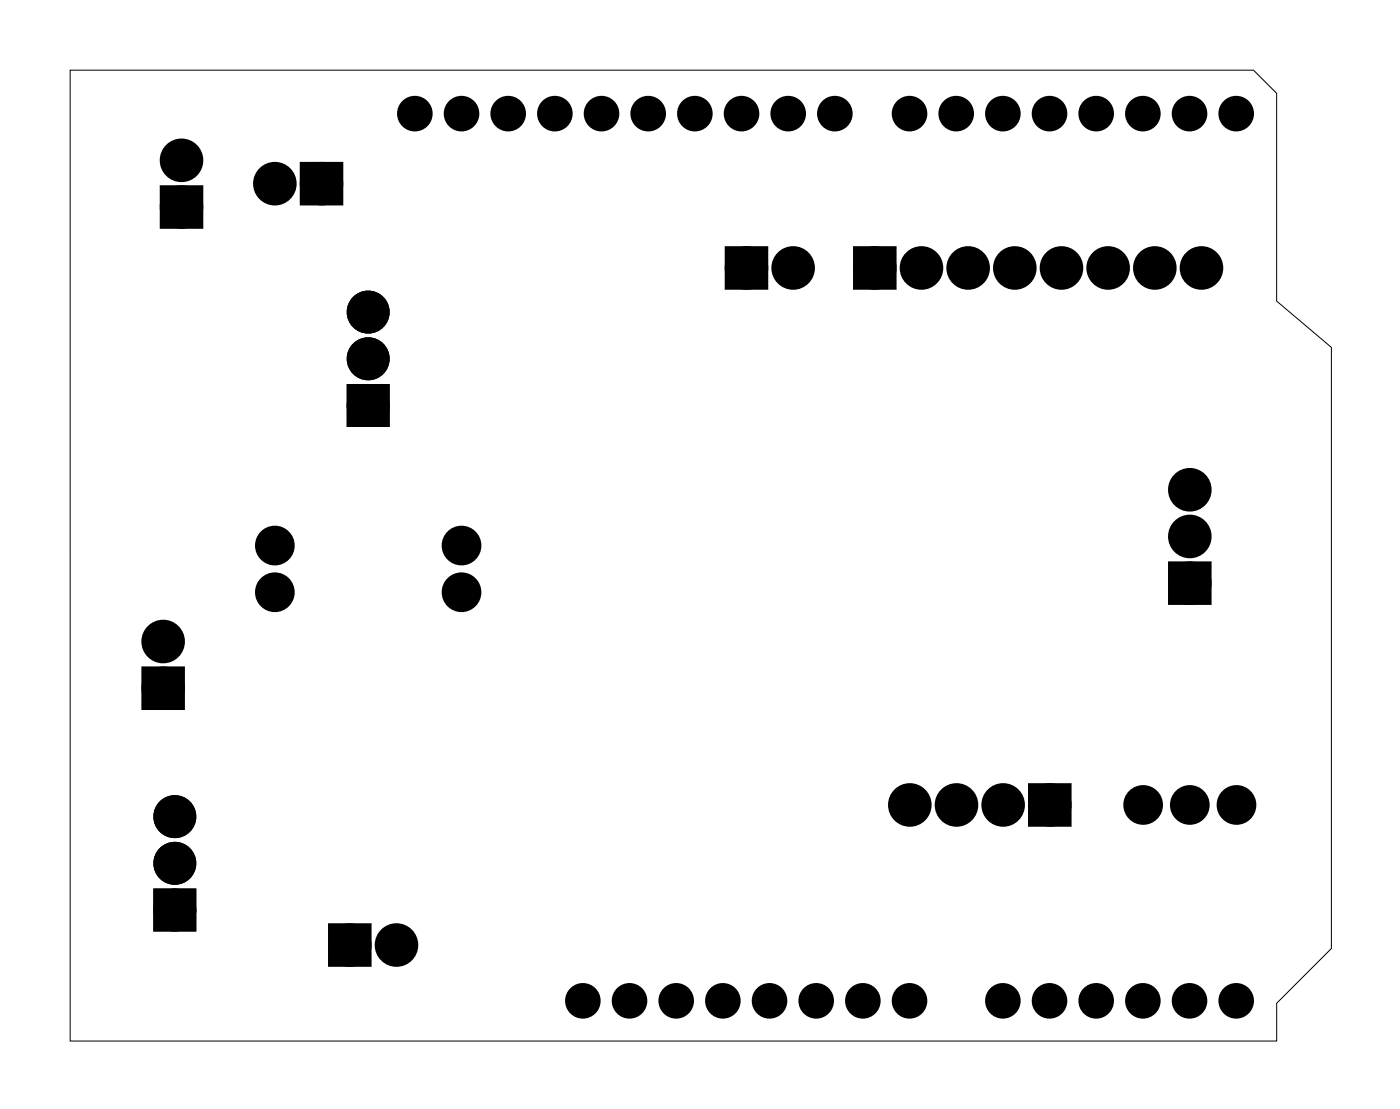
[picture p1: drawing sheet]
<svg xmlns="http://www.w3.org/2000/svg" width="76mm" height="60mm" viewBox="0 0 76 60" stroke-linecap="round" stroke-linejoin="round" font-family="sans-serif">
<path d="M3.8 3.8h64.4l1.3 1.3v11.3l3 2.5v32.7l-3 3v2h-65.7z" fill="none" stroke="#000" stroke-width=".05"/>
<g fill="#000">
<circle cx="9.9" cy="11.3" r=".8"/>
<circle cx="9.9" cy="8.7" r=".8"/>
<circle cx="15" cy="10" r=".8"/>
<circle cx="17.5" cy="10" r=".8"/>
<circle cx="20" cy="19.5" r=".79"/>
<circle cx="20" cy="17" r=".79"/>
<circle cx="22.6" cy="6.2" r=".66"/>
<circle cx="25.1" cy="6.2" r=".66"/>
<circle cx="27.7" cy="6.2" r=".66"/>
<circle cx="30.2" cy="6.2" r=".66"/>
<circle cx="32.7" cy="6.2" r=".66"/>
<circle cx="35.3" cy="6.2" r=".66"/>
<circle cx="37.8" cy="6.2" r=".66"/>
<circle cx="40.4" cy="6.2" r=".66"/>
<circle cx="40.6" cy="14.6" r=".8"/>
<circle cx="42.9" cy="6.2" r=".66"/>
<circle cx="43.2" cy="14.6" r=".8"/>
<circle cx="45.4" cy="6.2" r=".66"/>
<circle cx="47.6" cy="14.6" r=".8"/>
<circle cx="49.5" cy="6.2" r=".66"/>
<circle cx="50.2" cy="14.6" r=".8"/>
<circle cx="52" cy="6.2" r=".66"/>
<circle cx="52.7" cy="14.6" r=".8"/>
<circle cx="54.6" cy="6.2" r=".66"/>
<circle cx="55.2" cy="14.6" r=".8"/>
<circle cx="57.1" cy="6.2" r=".66"/>
<circle cx="57.8" cy="14.6" r=".8"/>
<circle cx="59.7" cy="6.2" r=".66"/>
<circle cx="60.3" cy="14.6" r=".8"/>
<circle cx="62.2" cy="6.2" r=".66"/>
<circle cx="62.9" cy="14.6" r=".8"/>
<circle cx="64.7" cy="6.2" r=".66"/>
<circle cx="65.4" cy="14.6" r=".8"/>
<circle cx="67.3" cy="6.2" r=".66"/>
<circle cx="8.9" cy="37.4" r=".8"/>
<circle cx="8.9" cy="34.9" r=".8"/>
<circle cx="15" cy="29.7" r=".7"/>
<circle cx="15" cy="32.2" r=".7"/>
<circle cx="20" cy="22.1" r=".79"/>
<circle cx="25.1" cy="32.2" r=".7"/>
<circle cx="25.1" cy="29.7" r=".7"/>
<circle cx="64.8" cy="26.6" r=".8"/>
<circle cx="64.8" cy="31.7" r=".8"/>
<circle cx="64.8" cy="29.2" r=".8"/>
<circle cx="9.5" cy="44.4" r=".79"/>
<circle cx="9.5" cy="47" r=".79"/>
<circle cx="9.5" cy="49.5" r=".79"/>
<circle cx="19" cy="51.4" r=".8"/>
<circle cx="21.6" cy="51.4" r=".8"/>
<circle cx="31.7" cy="54.4" r=".66"/>
<circle cx="34.3" cy="54.4" r=".66"/>
<circle cx="36.8" cy="54.4" r=".66"/>
<circle cx="39.3" cy="54.4" r=".66"/>
<circle cx="41.9" cy="54.4" r=".66"/>
<circle cx="44.4" cy="54.4" r=".66"/>
<circle cx="47" cy="54.4" r=".66"/>
<circle cx="49.5" cy="54.4" r=".66"/>
<circle cx="49.5" cy="43.8" r=".8"/>
<circle cx="52.1" cy="43.8" r=".8"/>
<circle cx="54.6" cy="54.4" r=".66"/>
<circle cx="54.6" cy="43.8" r=".8"/>
<circle cx="57.1" cy="54.4" r=".66"/>
<circle cx="57.1" cy="43.8" r=".8"/>
<circle cx="59.7" cy="54.4" r=".66"/>
<circle cx="62.2" cy="54.4" r=".66"/>
<circle cx="62.2" cy="43.8" r=".7"/>
<circle cx="64.7" cy="54.4" r=".66"/>
<circle cx="64.8" cy="43.8" r=".7"/>
<circle cx="67.3" cy="54.4" r=".66"/>
<circle cx="67.3" cy="43.8" r=".7"/>
</g>
<g fill="none" stroke="#000" stroke-width=".61" stroke-linecap="butt">
<circle cx="22.6" cy="6.2" r=".66"/>
<circle cx="25.1" cy="6.2" r=".66"/>
<circle cx="27.7" cy="6.2" r=".66"/>
<circle cx="30.2" cy="6.2" r=".66"/>
<circle cx="32.7" cy="6.2" r=".66"/>
<circle cx="35.3" cy="6.2" r=".66"/>
<circle cx="37.8" cy="6.2" r=".66"/>
<circle cx="40.4" cy="6.2" r=".66"/>
<circle cx="42.9" cy="6.2" r=".66"/>
<circle cx="45.4" cy="6.2" r=".66"/>
<circle cx="49.5" cy="6.2" r=".66"/>
<circle cx="52" cy="6.2" r=".66"/>
<circle cx="54.6" cy="6.2" r=".66"/>
<circle cx="57.1" cy="6.2" r=".66"/>
<circle cx="59.7" cy="6.2" r=".66"/>
<circle cx="62.2" cy="6.2" r=".66"/>
<circle cx="64.7" cy="6.2" r=".66"/>
<circle cx="67.3" cy="6.2" r=".66"/>
<circle cx="31.7" cy="54.4" r=".66"/>
<circle cx="34.3" cy="54.4" r=".66"/>
<circle cx="36.8" cy="54.4" r=".66"/>
<circle cx="39.3" cy="54.4" r=".66"/>
<circle cx="41.9" cy="54.4" r=".66"/>
<circle cx="44.4" cy="54.4" r=".66"/>
<circle cx="47" cy="54.4" r=".66"/>
<circle cx="49.5" cy="54.4" r=".66"/>
<circle cx="54.6" cy="54.4" r=".66"/>
<circle cx="57.1" cy="54.4" r=".66"/>
<circle cx="59.7" cy="54.4" r=".66"/>
<circle cx="62.2" cy="54.4" r=".66"/>
<circle cx="64.7" cy="54.4" r=".66"/>
<circle cx="67.3" cy="54.4" r=".66"/>
</g>
<path d="M9.1 10.5h1.6v1.6h-1.6zM16.7 9.2h1.6v1.6h-1.6zM39.8 13.8h1.6v1.6h-1.6zM46.8 13.8h1.6v1.6h-1.6zM8.1 36.6h1.6v1.6h-1.6zM19.3 21.3h1.5v1.5h-1.5zM64 30.9h1.6v1.6h-1.6zM8.7 48.7h1.6v1.6h-1.6zM18.2 50.6h1.6v1.6h-1.6zM56.3 43h1.6v1.6h-1.6z" fill="#000"/>
<g fill="none" stroke="#000" stroke-width=".76" stroke-linecap="butt">
<path d="M9.1 10.5h1.6v1.6h-1.6zM16.7 9.2h1.6v1.6h-1.6zM39.8 13.8h1.6v1.6h-1.6zM46.8 13.8h1.6v1.6h-1.6zM8.1 36.6h1.6v1.6h-1.6zM19.3 21.3h1.5v1.5h-1.5zM64 30.9h1.6v1.6h-1.6zM8.7 48.7h1.6v1.6h-1.6zM18.2 50.6h1.6v1.6h-1.6zM56.3 43h1.6v1.6h-1.6z"/>
<circle cx="9.9" cy="11.3" r=".8"/>
<circle cx="9.9" cy="8.7" r=".8"/>
<circle cx="15" cy="10" r=".8"/>
<circle cx="17.5" cy="10" r=".8"/>
<circle cx="20" cy="19.5" r=".79"/>
<circle cx="20" cy="17" r=".79"/>
<circle cx="40.6" cy="14.6" r=".8"/>
<circle cx="43.2" cy="14.6" r=".8"/>
<circle cx="47.6" cy="14.6" r=".8"/>
<circle cx="50.2" cy="14.6" r=".8"/>
<circle cx="52.7" cy="14.6" r=".8"/>
<circle cx="55.2" cy="14.6" r=".8"/>
<circle cx="57.8" cy="14.6" r=".8"/>
<circle cx="60.3" cy="14.6" r=".8"/>
<circle cx="62.9" cy="14.6" r=".8"/>
<circle cx="65.4" cy="14.6" r=".8"/>
<circle cx="8.9" cy="37.4" r=".8"/>
<circle cx="8.9" cy="34.9" r=".8"/>
<circle cx="15" cy="32.2" r=".7"/>
<circle cx="15" cy="29.7" r=".7"/>
<circle cx="20" cy="22.1" r=".79"/>
<circle cx="25.1" cy="32.2" r=".7"/>
<circle cx="25.1" cy="29.7" r=".7"/>
<circle cx="64.8" cy="26.6" r=".8"/>
<circle cx="64.8" cy="31.7" r=".8"/>
<circle cx="64.8" cy="29.2" r=".8"/>
<circle cx="9.5" cy="49.5" r=".79"/>
<circle cx="9.5" cy="47" r=".79"/>
<circle cx="9.5" cy="44.4" r=".79"/>
<circle cx="19" cy="51.4" r=".8"/>
<circle cx="21.6" cy="51.4" r=".8"/>
<circle cx="49.5" cy="43.8" r=".8"/>
<circle cx="52.1" cy="43.8" r=".8"/>
<circle cx="54.6" cy="43.8" r=".8"/>
<circle cx="57.1" cy="43.8" r=".8"/>
<circle cx="62.2" cy="43.8" r=".7"/>
<circle cx="64.8" cy="43.8" r=".7"/>
<circle cx="67.3" cy="43.8" r=".7"/>
</g>
</svg>
